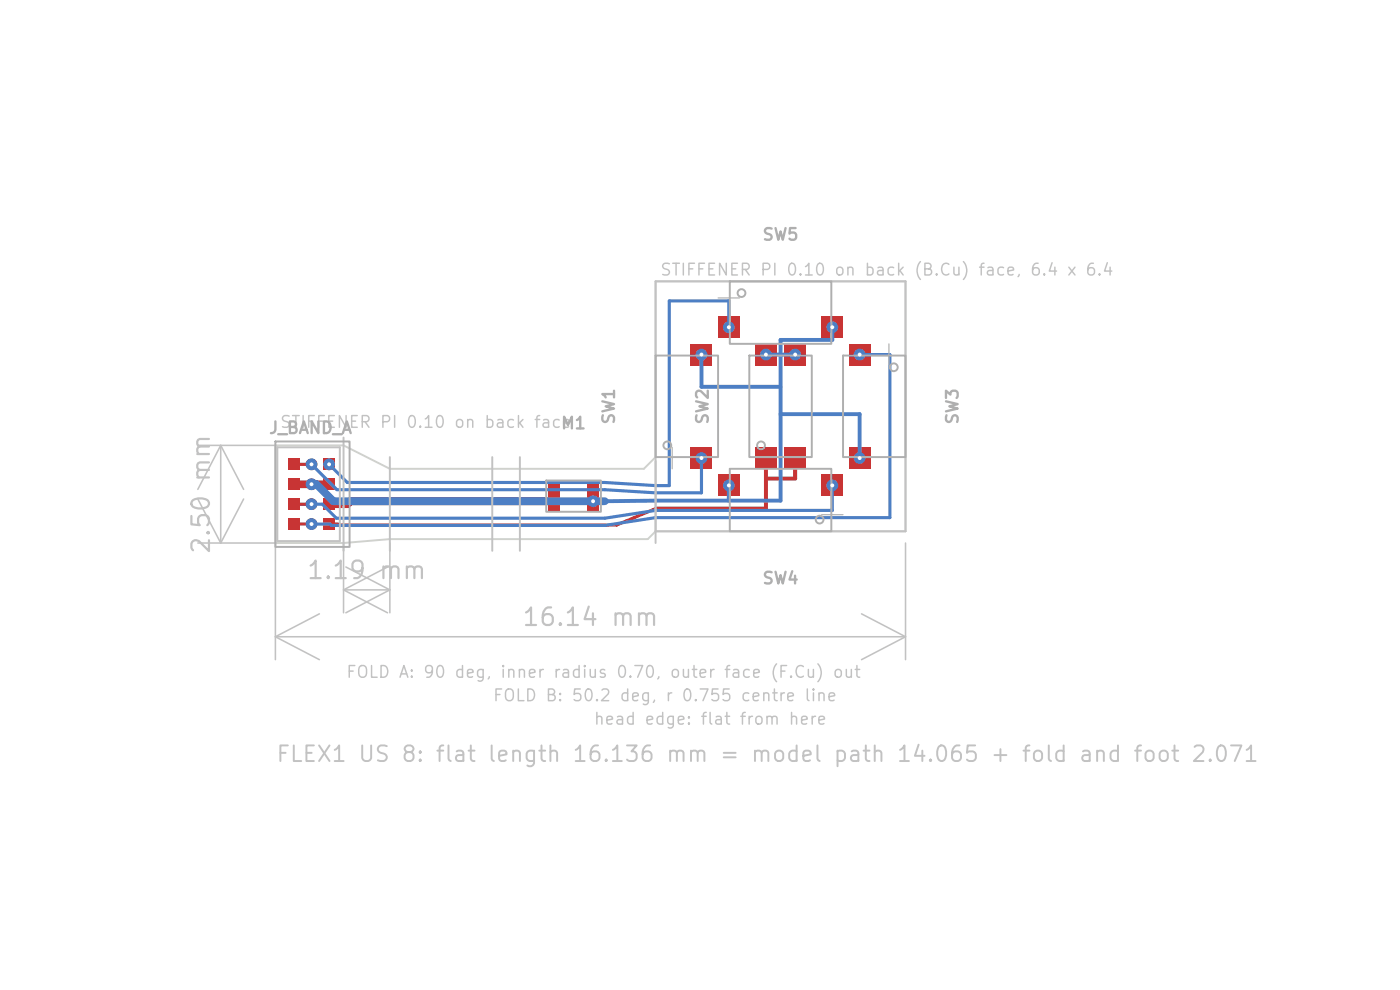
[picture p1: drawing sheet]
<svg xmlns="http://www.w3.org/2000/svg" width="297mm" height="210mm" viewBox="0 0 297 210" stroke-linecap="round" stroke-linejoin="round" font-family="sans-serif">
<defs><g id="words">
<g font-size="3.7" fill="#c2c2c2">
<text x="45.5" y="117.8" transform="rotate(-90 45.5 117.8)">2.50 mm</text>
<text x="64.8" y="123.8">1.19 mm</text>
<text x="110.5" y="133.7">16.14 mm</text>
</g>
<text font-size="3.3" fill="#c2c2c2" x="58.4" y="162.4">FLEX1 US 8: flat length 16.136 mm = model path 14.065 + fold and foot 2.071</text>
<g font-size="2.5" fill="#afafaf">
<text x="161.6" y="51.6">SW5</text>
<text x="56.9" y="92.6">J_BAND_A</text>
<text x="118.8" y="91.6">M1</text>
<text x="131" y="90.2" transform="rotate(-90 131 90.2)">SW1</text>
<text x="150.9" y="90.2" transform="rotate(-90 150.9 90.2)">SW2</text>
<text x="203.9" y="90.2" transform="rotate(-90 203.9 90.2)">SW3</text>
<text x="161.6" y="124.5">SW4</text>
</g>
<g font-size="2.5" fill="#c2c2c2">
<text x="139.9" y="59.1">STIFFENER PI 0.10 on back (B.Cu) face, 6.4 x 6.4</text>
<text x="59.2" y="91.4">STIFFENER PI 0.10 on back face</text>
<text x="73.3" y="144.4">FOLD A: 90 deg, inner radius 0.70, outer face (F.Cu) out</text>
<text x="104.4" y="149.4">FOLD B: 50.2 deg, r 0.755 centre line</text>
<text x="125.8" y="154.4">head edge: flat from here</text>
</g>
</g></defs>
<g fill="#c83434">
<path d="M61.1 97.3h2.5v2.4h-2.5z"/>
<path d="M61.1 109.9h2.5v2.5h-2.5z"/>
<path d="M61.1 105.7h2.5v2.5h-2.5z"/>
<path d="M68.6 97.3h2.5v2.4h-2.5z"/>
<path d="M68.6 109.9h2.5v2.5h-2.5z"/>
<path d="M61.1 101.5h2.5v2.5h-2.5z"/>
<path d="M68.6 105.7h2.5v2.5h-2.5z"/>
<path d="M68.6 101.5h2.5v2.5h-2.5z"/>
<path d="M152.3 67.1h4.6v4.6h-4.6z"/>
<path d="M174.3 67.1h4.5v4.6h-4.5z"/>
<path d="M160.2 94.9h4.6v4.5h-4.6z"/>
<path d="M160.2 72.9h4.6v4.6h-4.6z"/>
<path d="M166.4 94.9h4.6v4.5h-4.6z"/>
<path d="M166.4 72.9h4.6v4.6h-4.6z"/>
<path d="M116.3 101.9h2.5v6.7h-2.5z"/>
<path d="M124.6 101.9h2.5v6.7h-2.5z"/>
<path d="M146.5 94.9h4.6v4.5h-4.6z"/>
<path d="M146.5 72.9h4.6v4.6h-4.6z"/>
<path d="M174.3 100.7h4.5v4.5h-4.5z"/>
<path d="M152.3 100.7h4.6v4.5h-4.6z"/>
<path d="M180.1 72.9h4.5v4.6h-4.5z"/>
<path d="M180.1 94.9h4.5v4.5h-4.5z"/>
<circle cx="148.8" cy="97.2" r="1.24"/>
<circle cx="66.1" cy="98.5" r="1.24"/>
<circle cx="66.1" cy="111.2" r="1.24"/>
<circle cx="182.4" cy="75.2" r="1.24"/>
<circle cx="66.1" cy="106.9" r="1.24"/>
<circle cx="176.6" cy="103" r="1.24"/>
<circle cx="69.8" cy="98.5" r="1.24"/>
<circle cx="154.6" cy="69.4" r="1.24"/>
<circle cx="176.6" cy="69.4" r="1.24"/>
<circle cx="168.7" cy="75.2" r="1.24"/>
<circle cx="66.1" cy="102.7" r="1.24"/>
<circle cx="154.6" cy="103" r="1.24"/>
<circle cx="162.5" cy="75.2" r="1.24"/>
<circle cx="182.4" cy="97.2" r="1.24"/>
<circle cx="148.8" cy="75.2" r="1.24"/>
<circle cx="125.8" cy="106.3" r="1.24"/>
</g>
<path d="M62.4 98.5h3.7M62.4 111.2h3.7M62.4 106.9h3.7M62.4 102.7h3.7M139.1 107.9l-8.3 3.5h-58.9l-.2-.2h-1.9" fill="none" stroke="#c83434" stroke-width=".66"/>
<path d="M162.5 97.2v10.7h-23.4M168.7 97.2v4.3h-6.2" fill="none" stroke="#c83434" stroke-width=".83"/>
<path d="M62.4 102.7h7.4M117.5 106.3h-43.1l-.7 .6h-3.9" fill="none" stroke="#c83434" stroke-width="1.7"/>
<g fill="#4d7fc4">
<circle cx="148.8" cy="97.2" r="1.24"/>
<circle cx="66.1" cy="98.5" r="1.24"/>
<circle cx="66.1" cy="111.2" r="1.24"/>
<circle cx="182.4" cy="75.2" r="1.24"/>
<circle cx="66.1" cy="106.9" r="1.24"/>
<circle cx="176.6" cy="103" r="1.24"/>
<circle cx="69.8" cy="98.5" r="1.24"/>
<circle cx="154.6" cy="69.4" r="1.24"/>
<circle cx="176.6" cy="69.4" r="1.24"/>
<circle cx="168.7" cy="75.2" r="1.24"/>
<circle cx="66.1" cy="102.7" r="1.24"/>
<circle cx="154.6" cy="103" r="1.24"/>
<circle cx="162.5" cy="75.2" r="1.24"/>
<circle cx="182.4" cy="97.2" r="1.24"/>
<circle cx="148.8" cy="75.2" r="1.24"/>
<circle cx="125.8" cy="106.3" r="1.24"/>
</g>
<path d="M154.6 69.4v-5.6h-12.6v39.2h-2.9l-10.8-.7h-54.6l-3.9-3.8M182.4 75.2h6.4v34.6h-49.7l-10.8 1.7h-58l-.3-.3h-3.9M148.8 97.2v7.3h-9.7l-10.8-.6h-56.8l-5.4-5.4M176.6 103v5.3h-37.5l-10.8 1.6h-57l-2.9-3h-2.3" fill="none" stroke="#4d7fc4" stroke-width=".66"/>
<path d="M66.1 102.7h1l3.6 3.6h57.6" fill="none" stroke="#4d7fc4" stroke-width="1.7"/>
<path d="M148.8 75.2v6.9h16.8M162.5 75.2h6.2M176.6 69.4v2.7h-11v34.1l-37.3 .1M165.6 87.9h16.8v9.3M154.6 103v3.2" fill="none" stroke="#4d7fc4" stroke-width=".83"/>
<path d="M58.4 94.5h14.5l9.8 4.9h53.9l2.5-2.4v-37.3h53v53h-53l-1.7 1.7h-54.7l-9.8 .8h-14.5z" fill="none" stroke="#d0d2cd" stroke-width=".41"/>
<path d="M58.8 94.9h13.3v19.9h-13.3zM72.9 92.8v24M82.7 97v19.8M104.4 97v19.8M110.3 97v19.8M139.1 112.7h53v-53h-53v55.5" fill="none" stroke="#c2c2c2" stroke-width=".41"/>
<g fill="none" stroke="#c2c2c2" stroke-width=".33">
<path d="M42 94.5h16.4M46.8 94.5v20.7M46.8 94.5l4.9 9.3M46.8 94.5l-4.8 9.3M42 105.9l4.8 9.3M42 115.2h16.4v24.7M51.7 105.9l-4.9 9.3M72.9 115.2v14.8M82.7 115.2v14.8M192.1 115.2v24.7M58.4 135.1h133.7M58.4 135.1l9.4 4.8"/>
<path d="M67.8 130.2l-9.4 4.9M72.9 125.1h9.8M72.9 125.1l9.3 4.9M73.4 120.3l9.3 4.8M82.2 120.3l-9.3 4.8M82.7 125.1l-9.3 4.9M182.8 130.2l9.3 4.9M192.1 135.1l-9.3 4.8"/>
</g>
<g fill="none" stroke="#afafaf" stroke-width=".41">
<path d="M154.8 59.7h21.6v13.2h-21.6zM139.1 75.4h13.2v21.6h-13.2zM159 75.4h13.2v21.6h-13.2zM178.8 75.4h13.3v21.6h-13.3zM58.4 93.6h15.8v22.4h-15.8zM154.8 99.4h21.6v13.3h-21.6zM115.9 101.9h11.6v6.7h-11.6z"/>
<circle cx="157.3" cy="62.2" r=".83"/>
<circle cx="189.6" cy="77.9" r=".83"/>
<circle cx="141.6" cy="94.5" r=".83"/>
<circle cx="161.4" cy="94.5" r=".83"/>
<circle cx="173.9" cy="110.2" r=".83"/>
</g>
<path d="M152.3 63.2h4.6M188.6 72.9v4.6M142.6 94.9v4.5M174.3 109.2h4.5" fill="none" stroke="#afafaf" stroke-width=".25"/>
<g fill="#fff">
<circle cx="148.8" cy="97.2" r=".41"/>
<circle cx="66.1" cy="98.5" r=".41"/>
<circle cx="66.1" cy="111.2" r=".41"/>
<circle cx="182.4" cy="75.2" r=".41"/>
<circle cx="66.1" cy="106.9" r=".41"/>
<circle cx="176.6" cy="103" r=".41"/>
<circle cx="69.8" cy="98.5" r=".41"/>
<circle cx="154.6" cy="69.4" r=".41"/>
<circle cx="176.6" cy="69.4" r=".41"/>
<circle cx="168.7" cy="75.2" r=".41"/>
<circle cx="66.1" cy="102.7" r=".41"/>
<circle cx="154.6" cy="103" r=".41"/>
<circle cx="162.5" cy="75.2" r=".41"/>
<circle cx="182.4" cy="97.2" r=".41"/>
<circle cx="148.8" cy="75.2" r=".41"/>
<circle cx="125.8" cy="106.3" r=".41"/>
</g>
<use href="#words"/>
</svg>
